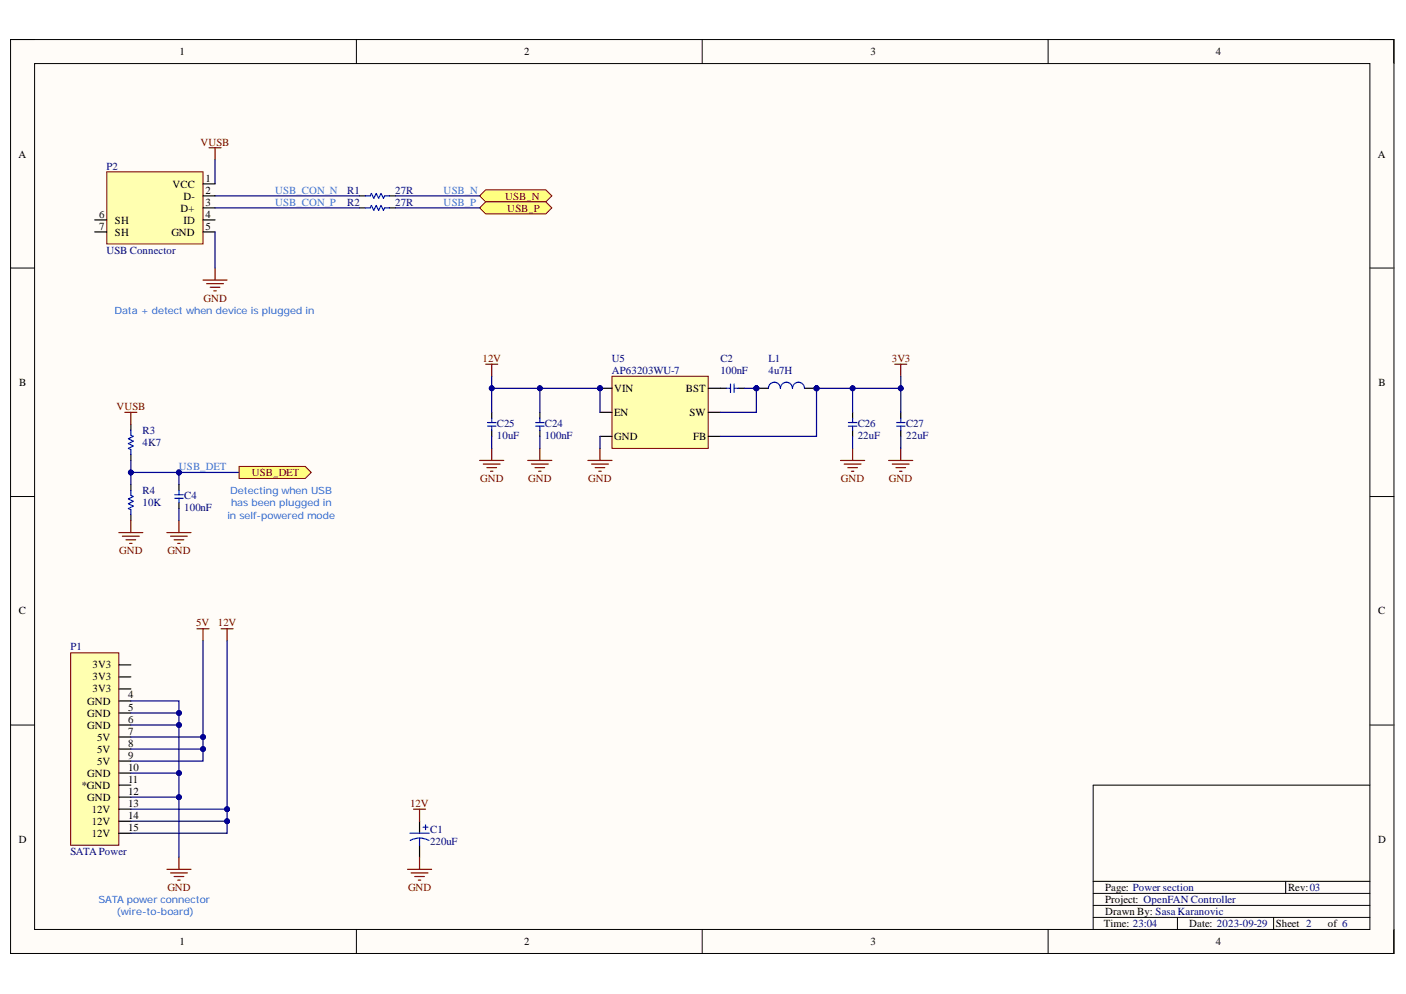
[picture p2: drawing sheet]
<svg xmlns="http://www.w3.org/2000/svg" width="297mm" height="210mm" viewBox="0 0 297 210" stroke-linecap="round" stroke-linejoin="round" font-family="sans-serif">
<defs><g id="words">
<g font-size="2.3">
<text x="37.9" y="11.7">1</text>
<text x="110.7" y="11.7">2</text>
<text x="183.9" y="11.7">3</text>
<text x="256.8" y="11.7">4</text>
<text x="3.9" y="33.3">A</text>
<text x="291.1" y="33.3">A</text>
<text x="36.5" y="39.6">VCC</text>
<text x="43.4" y="38.4">1</text>
<text x="43.4" y="40.9">2</text>
<text x="21" y="46">6</text>
<text x="24.3" y="47.2">SH</text>
<text x="38.2" y="44.7">D+</text>
<text x="38.7" y="42.2">D-</text>
<text x="38.7" y="47.2">ID</text>
<text x="43.4" y="43.4">3</text>
<text x="43.4" y="46">4</text>
<text x="21" y="48.5">7</text>
<text x="24.3" y="49.8">SH</text>
<text x="36.2" y="49.8">GND</text>
<text x="43.4" y="48.5">5</text>
<text x="4.1" y="81.5">B</text>
<text x="129.8" y="82.7">VIN</text>
<text x="144.9" y="82.7">BST</text>
<text x="291.3" y="81.5">B</text>
<text x="129.8" y="87.8">EN</text>
<text x="145.7" y="87.8">SW</text>
<text x="129.8" y="93">GND</text>
<text x="146.4" y="93">FB</text>
<text x="4" y="129.7">C</text>
<text x="291.2" y="129.7">C</text>
<text x="19.5" y="143.7">3V3</text>
<text x="19.5" y="141.2">3V3</text>
<text x="18.4" y="148.9">GND</text>
<text x="19.5" y="146.2">3V3</text>
<text x="27.1" y="147.5">4</text>
<text x="18.4" y="151.4">GND</text>
<text x="18.4" y="153.9">GND</text>
<text x="27.1" y="150.1">5</text>
<text x="27.1" y="152.7">6</text>
<text x="27.1" y="155.2">7</text>
<text x="20.6" y="156.5">5V</text>
<text x="20.6" y="159">5V</text>
<text x="20.6" y="161.5">5V</text>
<text x="27.1" y="157.7">8</text>
<text x="27.1" y="160.3">9</text>
<text x="17.3" y="166.6">*GND</text>
<text x="18.4" y="164.1">GND</text>
<text x="27.1" y="162.8">10</text>
<text x="27.1" y="165.3">11</text>
<text x="27.1" y="167.9">12</text>
<text x="18.4" y="169.1">GND</text>
<text x="19.4" y="171.7">12V</text>
<text x="27.1" y="170.4">13</text>
<text x="27.1" y="172.9">14</text>
<text x="4" y="178">D</text>
<text x="19.4" y="174.2">12V</text>
<text x="19.4" y="176.7">12V</text>
<text x="27.1" y="175.5">15</text>
<text x="291.2" y="178">D</text>
<text x="233.5" y="188.2">Page: Power section</text>
<text x="233.5" y="190.7">Project: OpenFAN Controller</text>
<text x="272.1" y="188.2">Rev:03</text>
<text x="233.2" y="195.8">Time: 23:04</text>
<text x="233.5" y="193.2">Drawn By: Sasa Karanovic</text>
<text x="251.2" y="195.8">Date: 2023-09-29</text>
<text x="269.5" y="195.8">Sheet 2</text>
<text x="280.5" y="195.8">of 6</text>
<text x="37.9" y="199.6">1</text>
<text x="110.7" y="199.6">2</text>
<text x="183.9" y="199.6">3</text>
<text x="256.8" y="199.6">4</text>
</g>
<g font-size="2.3" fill="#000080">
<text x="22.5" y="35.8">P2</text>
<text x="73.3" y="40.9">R1</text>
<text x="83.5" y="40.9">27R</text>
<text x="73.3" y="43.4">R2</text>
<text x="83.5" y="43.4">27R</text>
<text x="22.5" y="53.6">USB Connector</text>
<text x="129.3" y="76.4">U5</text>
<text x="152.2" y="76.4">C2</text>
<text x="162.3" y="76.4">L1</text>
<text x="129.3" y="78.9">AP63203WU-7</text>
<text x="152.2" y="78.9">100nF</text>
<text x="162.3" y="78.9">4u7H</text>
<text x="30.1" y="94.2">4K7</text>
<text x="30.1" y="91.7">R3</text>
<text x="105" y="92.7">10uF</text>
<text x="105" y="90.2">C25</text>
<text x="115.1" y="92.7">100nF</text>
<text x="115.1" y="90.2">C24</text>
<text x="181.2" y="92.7">22uF</text>
<text x="181.2" y="90.2">C26</text>
<text x="191.4" y="92.7">22uF</text>
<text x="191.4" y="90.2">C27</text>
<text x="30.1" y="106.9">10K</text>
<text x="30.1" y="104.4">R4</text>
<text x="38.9" y="107.9">100nF</text>
<text x="38.9" y="105.4">C4</text>
<text x="14.9" y="137.4">P1</text>
<text x="90.9" y="178.5">220uF</text>
<text x="90.9" y="176">C1</text>
<text x="14.9" y="180.6">SATAPower</text>
</g>
<g font-size="2.3" fill="#800000">
<text x="42.4" y="30.8">VUSB</text>
<text x="106.8" y="42.2">USB_N</text>
<text x="107.2" y="44.7">USB_P</text>
<text x="43" y="63.7">GND</text>
<text x="101.9" y="76.4">12V</text>
<text x="188.4" y="76.4">3V3</text>
<text x="24.6" y="86.6">VUSB</text>
<text x="53.2" y="100.6">USB_DET</text>
<text x="101.4" y="101.9">GND</text>
<text x="111.6" y="101.9">GND</text>
<text x="124.3" y="101.9">GND</text>
<text x="177.6" y="101.9">GND</text>
<text x="187.8" y="101.9">GND</text>
<text x="25.2" y="117.1">GND</text>
<text x="35.4" y="117.1">GND</text>
<text x="41.5" y="132.3">5V</text>
<text x="46" y="132.3">12V</text>
<text x="86.6" y="170.4">12V</text>
<text x="35.4" y="188.2">GND</text>
<text x="86.2" y="188.2">GND</text>
</g>
<g font-size="2.3" fill="#3c78d8">
<text x="58.1" y="40.9">USB_CON_N</text>
<text x="93.7" y="40.9">USB_N</text>
<text x="58.1" y="43.4">USB_CON_P</text>
<text x="93.7" y="43.4">USB_P</text>
<text x="37.8" y="99.3">USB_DET</text>
</g>
<g font-size="2.1" fill="#15c">
<text x="24.2" y="66.4">Data + detect when device is plugged in</text>
<text x="48.6" y="104.4">Detecting when USB</text>
<text x="48.8" y="106.9">has been plugged in</text>
<text x="48" y="109.5">in self-powered mode</text>
<text x="20.8" y="190.8">SATA power connector</text>
<text x="24.6" y="193.3">(wire-to-board)</text>
</g>
</g></defs>
<path d="M2.2 8.4h292.3v192.9h-292.3z" fill-rule="evenodd" fill="#fffcf8"/>
<path d="M2.2 8.4h292.3v192.9h-292.3z" fill="none" stroke="#000" stroke-width=".21"/>
<path d="M7.3 13.4h282.1v182.9h-282.1z" fill-rule="evenodd" fill="#fffcf8"/>
<g fill="none" stroke="#000" stroke-width=".21">
<path d="M2.2 8.3h5.1M7.3 13.4h282.1v182.9h-282.1zM75.3 8.3v5.1M148.4 8.3v5.1M221.4 8.4v5M289.4 8.4h5.1v5M2.2 56.6h5.1M289.4 56.6h5.1M2.2 104.8h5.1M289.4 104.9h5.1M2.2 153.1h5.1M289.4 153.1h5.1"/>
<path d="M289.4 165.8h-58.4v30.5M75.3 196.3v5M148.4 196.3v5M221.4 196.3v5M231 186.1h58.4M231 191.2h58.4M231 193.7h58.4M231 188.7h58.4M248.8 193.7v2.6M269.1 193.7v2.6M271.6 186.1v2.6M294.5 196.3v5"/>
</g>
<path d="M101.3 41.4l1.3-1.3h12.7l1.3 1.3-1.3 1.2h-12.7z" fill-rule="evenodd" fill="#ffff80"/>
<path d="M101.3 41.4l1.3-1.3h12.7l1.3 1.3-1.3 1.2h-12.7z" fill="none" stroke="#800000" stroke-width=".21"/>
<path d="M101.3 43.9l1.3-1.3h12.7l1.3 1.3-1.3 1.3h-12.7z" fill-rule="evenodd" fill="#ffff80"/>
<path d="M101.3 43.9l1.3-1.3h12.7l1.3 1.3-1.3 1.3h-12.7z" fill="none" stroke="#800000" stroke-width=".21"/>
<path d="M44.2 31.2h2.5M45.4 31.2v2.5M25.1 112.5h5.1M25.9 113.2h3.5M26.6 114h2.1M27.4 114.8h.5M27.6 109.9v2.6" fill="none" stroke="#800000" stroke-width=".25"/>
<path d="M27.6 89.6v1.3M27.6 96v1.2M27.6 102.3v1.3M27.6 108.7v1.2" fill="none" stroke="#000" stroke-width=".25"/>
<path d="M27.6 90.9v1l.5 .2-1 .6 1 .5-1 .5 1 .5-1 .5 .5 .2v1.1M27.6 103.6v1l.5 .2-1 .6 1 .5-1 .5 1 .5-1 .5 .5 .2v1.1" fill="none" stroke="#00f" stroke-width=".25"/>
<path d="M27.6 97.2v5.1" fill="none" stroke="#000080" stroke-width=".25"/>
<circle cx="27.6" cy="99.8" r=".51" fill="#000080"/>
<circle cx="27.6" cy="99.8" r=".51" fill="none" stroke="#000080" stroke-width=".21"/>
<path d="M26.4 87.1h2.5M27.6 87.1v2.5" fill="none" stroke="#800000" stroke-width=".25"/>
<path d="M27.6 99.8h22.9" fill="none" stroke="#000080" stroke-width=".25"/>
<circle cx="27.6" cy="99.8" r=".51" fill="#000080"/>
<circle cx="27.6" cy="99.8" r=".51" fill="none" stroke="#000080" stroke-width=".21"/>
<circle cx="37.8" cy="99.8" r=".51" fill="#000080"/>
<circle cx="37.8" cy="99.8" r=".51" fill="none" stroke="#000080" stroke-width=".21"/>
<path d="M35.3 112.5h5M36 113.2h3.6M36.8 114h2M37.5 114.8h.6M37.8 109.9v2.6" fill="none" stroke="#800000" stroke-width=".25"/>
<path d="M37.8 102.3v1.3M37.8 106.1v1.3" fill="none" stroke="#000" stroke-width=".25"/>
<path d="M36.9 104.5h1.8M36.9 105.2h1.8M37.8 103.6v.9M37.8 105.2v.9" fill="none" stroke="#00f" stroke-width=".25"/>
<path d="M37.8 99.8v2.5M37.8 107.4v2.5" fill="none" stroke="#000080" stroke-width=".25"/>
<circle cx="37.8" cy="99.8" r=".51" fill="#000080"/>
<circle cx="37.8" cy="99.8" r=".51" fill="none" stroke="#000080" stroke-width=".21"/>
<circle cx="37.8" cy="99.8" r=".51" fill="#000080"/>
<circle cx="37.8" cy="99.8" r=".51" fill="none" stroke="#000080" stroke-width=".21"/>
<path d="M50.5 98.5h14l1.3 1.3-1.3 1.2h-14z" fill-rule="evenodd" fill="#ffff80"/>
<path d="M50.5 98.5h14l1.3 1.3-1.3 1.2h-14z" fill="none" stroke="#800000" stroke-width=".21"/>
<path d="M75.9 43.9h1.3M75.9 41.4h1.3M82.3 43.9h1.3M82.3 41.4h1.3" fill="none" stroke="#000" stroke-width=".25"/>
<path d="M77.2 43.9h1l.3-.5 .5 1 .5-1 .5 1 .5-1 .5 1 .3-.5h1M77.2 41.4h1l.3-.5 .5 1 .5-1 .5 1 .5-1 .5 1 .3-.5h1" fill="none" stroke="#00f" stroke-width=".25"/>
<path d="M45.4 43.9h30.5M45.4 41.4h30.5M83.6 43.9h17.7M83.6 41.4h17.7" fill="none" stroke="#000080" stroke-width=".25"/>
<path d="M42.9 59.1h5.1M43.7 59.9h3.5M45.4 56.6v2.5M44.4 60.7h2M45.2 61.4h.5" fill="none" stroke="#800000" stroke-width=".25"/>
<path d="M14.9 137.9h10.2v40.6h-10.2z" fill-rule="evenodd" fill="#ffffb0"/>
<path d="M14.9 137.9h10.2v40.6h-10.2z" fill="none" stroke="#800000" stroke-width=".21"/>
<g fill="none" stroke="#000" stroke-width=".25">
<path d="M25.1 142.9h2.5M25.1 140.4h2.5M25.1 145.5h2.5M25.1 148h2.5M25.1 150.6h2.5M25.1 153.1h2.5M25.1 155.6h2.5M25.1 158.2h2.5M25.1 160.7h2.5M25.1 163.3h2.5M25.1 165.8h2.5M25.1 168.3h2.5"/>
<path d="M25.1 170.9h2.5M25.1 173.4h2.5M25.1 176h2.5"/>
</g>
<path d="M37.8 163.3v5h-10.2" fill="none" stroke="#000080" stroke-width=".25"/>
<circle cx="37.8" cy="168.3" r=".51" fill="#000080"/>
<circle cx="37.8" cy="168.3" r=".51" fill="none" stroke="#000080" stroke-width=".21"/>
<circle cx="37.8" cy="163.3" r=".51" fill="#000080"/>
<circle cx="37.8" cy="163.3" r=".51" fill="none" stroke="#000080" stroke-width=".21"/>
<path d="M46.7 132.8h2.5M48 132.8v2.5M35.3 183.6h5.1M36 184.3h3.6M36.8 185.1h2M37.5 185.9h.6M37.8 181v2.6" fill="none" stroke="#800000" stroke-width=".25"/>
<path d="M37.8 153.1v10.2h-10.2" fill="none" stroke="#000080" stroke-width=".25"/>
<circle cx="37.8" cy="163.3" r=".51" fill="#000080"/>
<circle cx="37.8" cy="163.3" r=".51" fill="none" stroke="#000080" stroke-width=".21"/>
<circle cx="37.8" cy="153.1" r=".51" fill="#000080"/>
<circle cx="37.8" cy="153.1" r=".51" fill="none" stroke="#000080" stroke-width=".21"/>
<path d="M41.6 132.8h2.6M42.9 132.8v2.5" fill="none" stroke="#800000" stroke-width=".25"/>
<path d="M27.6 148h10.2v2.6" fill="none" stroke="#000080" stroke-width=".25"/>
<circle cx="37.8" cy="150.6" r=".51" fill="#000080"/>
<circle cx="37.8" cy="150.6" r=".51" fill="none" stroke="#000080" stroke-width=".21"/>
<path d="M42.9 155.6v5.1h-15.3" fill="none" stroke="#000080" stroke-width=".25"/>
<circle cx="42.9" cy="158.2" r=".51" fill="#000080"/>
<circle cx="42.9" cy="158.2" r=".51" fill="none" stroke="#000080" stroke-width=".21"/>
<circle cx="42.9" cy="155.6" r=".51" fill="#000080"/>
<circle cx="42.9" cy="155.6" r=".51" fill="none" stroke="#000080" stroke-width=".21"/>
<path d="M27.6 158.2h15.3" fill="none" stroke="#000080" stroke-width=".25"/>
<circle cx="42.9" cy="158.2" r=".51" fill="#000080"/>
<circle cx="42.9" cy="158.2" r=".51" fill="none" stroke="#000080" stroke-width=".21"/>
<path d="M42.9 135.3v20.3h-15.3" fill="none" stroke="#000080" stroke-width=".25"/>
<circle cx="42.9" cy="155.6" r=".51" fill="#000080"/>
<circle cx="42.9" cy="155.6" r=".51" fill="none" stroke="#000080" stroke-width=".21"/>
<path d="M37.8 168.3v12.7" fill="none" stroke="#000080" stroke-width=".25"/>
<circle cx="37.8" cy="168.3" r=".51" fill="#000080"/>
<circle cx="37.8" cy="168.3" r=".51" fill="none" stroke="#000080" stroke-width=".21"/>
<path d="M27.6 150.6h10.2v2.5h-10.2" fill="none" stroke="#000080" stroke-width=".25"/>
<circle cx="37.8" cy="153.1" r=".51" fill="#000080"/>
<circle cx="37.8" cy="153.1" r=".51" fill="none" stroke="#000080" stroke-width=".21"/>
<circle cx="37.8" cy="150.6" r=".51" fill="#000080"/>
<circle cx="37.8" cy="150.6" r=".51" fill="none" stroke="#000080" stroke-width=".21"/>
<path d="M48 135.3v40.7h-20.4" fill="none" stroke="#000080" stroke-width=".25"/>
<circle cx="48" cy="170.9" r=".51" fill="#000080"/>
<circle cx="48" cy="170.9" r=".51" fill="none" stroke="#000080" stroke-width=".21"/>
<circle cx="48" cy="173.4" r=".51" fill="#000080"/>
<circle cx="48" cy="173.4" r=".51" fill="none" stroke="#000080" stroke-width=".21"/>
<path d="M27.6 173.4h20.4" fill="none" stroke="#000080" stroke-width=".25"/>
<circle cx="48" cy="173.4" r=".51" fill="#000080"/>
<circle cx="48" cy="173.4" r=".51" fill="none" stroke="#000080" stroke-width=".21"/>
<path d="M27.6 170.9h20.4" fill="none" stroke="#000080" stroke-width=".25"/>
<circle cx="48" cy="170.9" r=".51" fill="#000080"/>
<circle cx="48" cy="170.9" r=".51" fill="none" stroke="#000080" stroke-width=".21"/>
<path d="M45.4 33.7v5.1M180.1 82v5.1" fill="none" stroke="#000080" stroke-width=".25"/>
<path d="M180.1 87.1v1.2M180.1 90.9v1.3M190.3 87.1v1.2M190.3 90.9v1.3M88.6 173.4v2.6M88.6 178.5v2.5" fill="none" stroke="#000" stroke-width=".25"/>
<g fill="none" stroke="#00f" stroke-width=".25">
<path d="M179.2 89.2h1.8M179.2 90h1.8M180.1 88.3v.9M180.1 90v.9M189.4 89.2h1.8M189.4 90h1.8M190.3 88.3v.9M190.3 90v.9M86.6 176h4.1M88.6 177l.9 .1 1.1 .4M88.6 177l-.8 .1-1.1 .4M88.6 177v1.5"/>
<path d="M89.4 174.7h1M89.9 174.2v1"/>
</g>
<path d="M189 76.9h2.6M190.3 76.9v2.6M87.4 170.9h2.5M88.6 170.9v2.5M86.1 183.6h5.1M86.9 184.3h3.5M87.6 185.1h2M88.4 185.9h.5M88.6 181v2.6" fill="none" stroke="#800000" stroke-width=".25"/>
<circle cx="180.1" cy="82" r=".51" fill="#000080"/>
<circle cx="180.1" cy="82" r=".51" fill="none" stroke="#000080" stroke-width=".21"/>
<path d="M190.3 82v5.1" fill="none" stroke="#000080" stroke-width=".25"/>
<circle cx="190.3" cy="82" r=".51" fill="#000080"/>
<circle cx="190.3" cy="82" r=".51" fill="none" stroke="#000080" stroke-width=".21"/>
<path d="M102.6 76.9h2.6M103.9 76.9v2.6M177.6 97.2h5.1M178.3 98h3.6M179.1 98.8h2M179.9 99.5h.5M180.1 94.7v2.5M187.7 97.2h5.1M188.5 98h3.6M189.3 98.8h2M190 99.5h.5M190.3 94.7v2.5" fill="none" stroke="#800000" stroke-width=".25"/>
<path d="M190.3 79.5v2.5h-17.8M180.1 92.2v2.5M190.3 92.2v2.5" fill="none" stroke="#000080" stroke-width=".25"/>
<circle cx="172.5" cy="82" r=".51" fill="#000080"/>
<circle cx="172.5" cy="82" r=".51" fill="none" stroke="#000080" stroke-width=".21"/>
<circle cx="180.1" cy="82" r=".51" fill="#000080"/>
<circle cx="180.1" cy="82" r=".51" fill="none" stroke="#000080" stroke-width=".21"/>
<circle cx="190.3" cy="82" r=".51" fill="#000080"/>
<circle cx="190.3" cy="82" r=".51" fill="none" stroke="#000080" stroke-width=".21"/>
<path d="M103.9 87.1v1.2M103.9 90.9v1.2M114 87.1v1.2M114 90.9v1.2" fill="none" stroke="#000" stroke-width=".25"/>
<path d="M103 89.2h1.8M103 90h1.8M103.9 88.3v.9M103.9 90v.9M113.2 89.2h1.7M113.2 90h1.7M114 88.3v.9M114 90v.9" fill="none" stroke="#00f" stroke-width=".25"/>
<path d="M114 82v5.1" fill="none" stroke="#000080" stroke-width=".25"/>
<circle cx="114.1" cy="82" r=".51" fill="#000080"/>
<circle cx="114.1" cy="82" r=".51" fill="none" stroke="#000080" stroke-width=".21"/>
<path d="M101.3 97.2h5.1M102.1 98h3.6M102.9 98.8h2M103.6 99.5h.5M103.9 94.7v2.5M111.5 97.2h5.1M112.3 98h3.5M113 98.8h2.1M113.8 99.5h.5M114 94.7v2.5" fill="none" stroke="#800000" stroke-width=".25"/>
<path d="M103.9 92.1v2.6M114 92.1v2.6" fill="none" stroke="#000080" stroke-width=".25"/>
<circle cx="126.8" cy="82" r=".51" fill="#000080"/>
<circle cx="126.8" cy="82" r=".51" fill="none" stroke="#000080" stroke-width=".21"/>
<path d="M129.3 79.5h20.3v15.2h-20.3z" fill-rule="evenodd" fill="#ffffb0"/>
<path d="M129.3 79.5h20.3v15.2h-20.3z" fill="none" stroke="#800000" stroke-width=".21"/>
<path d="M126.8 82h2.5" fill="none" stroke="#000" stroke-width=".25"/>
<circle cx="126.8" cy="82" r=".51" fill="#000080"/>
<circle cx="126.8" cy="82" r=".51" fill="none" stroke="#000080" stroke-width=".21"/>
<path d="M126.8 92.1h2.5M126.8 87.1h2.5M149.6 92.1h2.6M149.6 87.1h2.6M149.6 82h2.6" fill="none" stroke="#000" stroke-width=".25"/>
<path d="M103.9 79.5v2.5h22.9v5.1" fill="none" stroke="#000080" stroke-width=".25"/>
<circle cx="103.9" cy="82" r=".51" fill="#000080"/>
<circle cx="103.9" cy="82" r=".51" fill="none" stroke="#000080" stroke-width=".21"/>
<circle cx="114.1" cy="82" r=".51" fill="#000080"/>
<circle cx="114.1" cy="82" r=".51" fill="none" stroke="#000080" stroke-width=".21"/>
<circle cx="126.8" cy="82" r=".51" fill="#000080"/>
<circle cx="126.8" cy="82" r=".51" fill="none" stroke="#000080" stroke-width=".21"/>
<path d="M124.2 97.2h5.1M125 98h3.5M125.7 98.8h2.1M126.5 99.5h.5M126.8 94.7v2.5" fill="none" stroke="#800000" stroke-width=".25"/>
<path d="M126.8 92.1v2.6" fill="none" stroke="#000080" stroke-width=".25"/>
<circle cx="159.8" cy="82" r=".51" fill="#000080"/>
<circle cx="159.8" cy="82" r=".51" fill="none" stroke="#000080" stroke-width=".21"/>
<circle cx="172.5" cy="82" r=".51" fill="#000080"/>
<circle cx="172.5" cy="82" r=".51" fill="none" stroke="#000080" stroke-width=".21"/>
<path d="M159.8 82h2.5" fill="none" stroke="#000" stroke-width=".25"/>
<circle cx="159.8" cy="82" r=".51" fill="#000080"/>
<circle cx="159.8" cy="82" r=".51" fill="none" stroke="#000080" stroke-width=".21"/>
<path d="M170 82h2.5" fill="none" stroke="#000" stroke-width=".25"/>
<circle cx="172.5" cy="82" r=".51" fill="#000080"/>
<circle cx="172.5" cy="82" r=".51" fill="none" stroke="#000080" stroke-width=".21"/>
<path d="M153.4 82h.9M154.3 81.1v1.8M155.1 81.1v1.8M155.1 82h.9M162.3 82a1.27 1.27 0 0 1 1.3-1.3 1.27 1.27 0 0 1 1.3 1.3 1.27 1.27 0 0 1 1.2-1.3 1.27 1.27 0 0 1 1.3 1.3 1.27 1.27 0 0 1 1.3-1.3 1.27 1.27 0 0 1 1.3 1.3" fill="none" stroke="#00f" stroke-width=".25"/>
<path d="M152.2 82h1.2M156 82h1.3" fill="none" stroke="#000" stroke-width=".25"/>
<path d="M157.3 82h2.5" fill="none" stroke="#000080" stroke-width=".25"/>
<circle cx="159.8" cy="82" r=".51" fill="#000080"/>
<circle cx="159.8" cy="82" r=".51" fill="none" stroke="#000080" stroke-width=".21"/>
<path d="M159.8 82v5.1h-7.6" fill="none" stroke="#000080" stroke-width=".25"/>
<circle cx="159.8" cy="82" r=".51" fill="#000080"/>
<circle cx="159.8" cy="82" r=".51" fill="none" stroke="#000080" stroke-width=".21"/>
<path d="M172.5 82v10.1h-20.3" fill="none" stroke="#000080" stroke-width=".25"/>
<circle cx="172.5" cy="82" r=".51" fill="#000080"/>
<circle cx="172.5" cy="82" r=".51" fill="none" stroke="#000080" stroke-width=".21"/>
<path d="M103.9 82v5.1" fill="none" stroke="#000080" stroke-width=".25"/>
<circle cx="103.9" cy="82" r=".51" fill="#000080"/>
<circle cx="103.9" cy="82" r=".51" fill="none" stroke="#000080" stroke-width=".21"/>
<path d="M22.6 36.3h20.3v15.2h-20.3z" fill-rule="evenodd" fill="#ffffb0"/>
<path d="M22.6 36.3h20.3v15.2h-20.3z" fill="none" stroke="#800000" stroke-width=".21"/>
<path d="M42.9 38.8h2.5M20 46.4h2.6M20 49h2.6M42.9 41.4h2.5M42.9 43.9h2.5M42.9 46.4h2.5M42.9 49h2.5" fill="none" stroke="#000" stroke-width=".25"/>
<path d="M45.4 49v7.6" fill="none" stroke="#000080" stroke-width=".25"/>
<use href="#words"/>
</svg>
